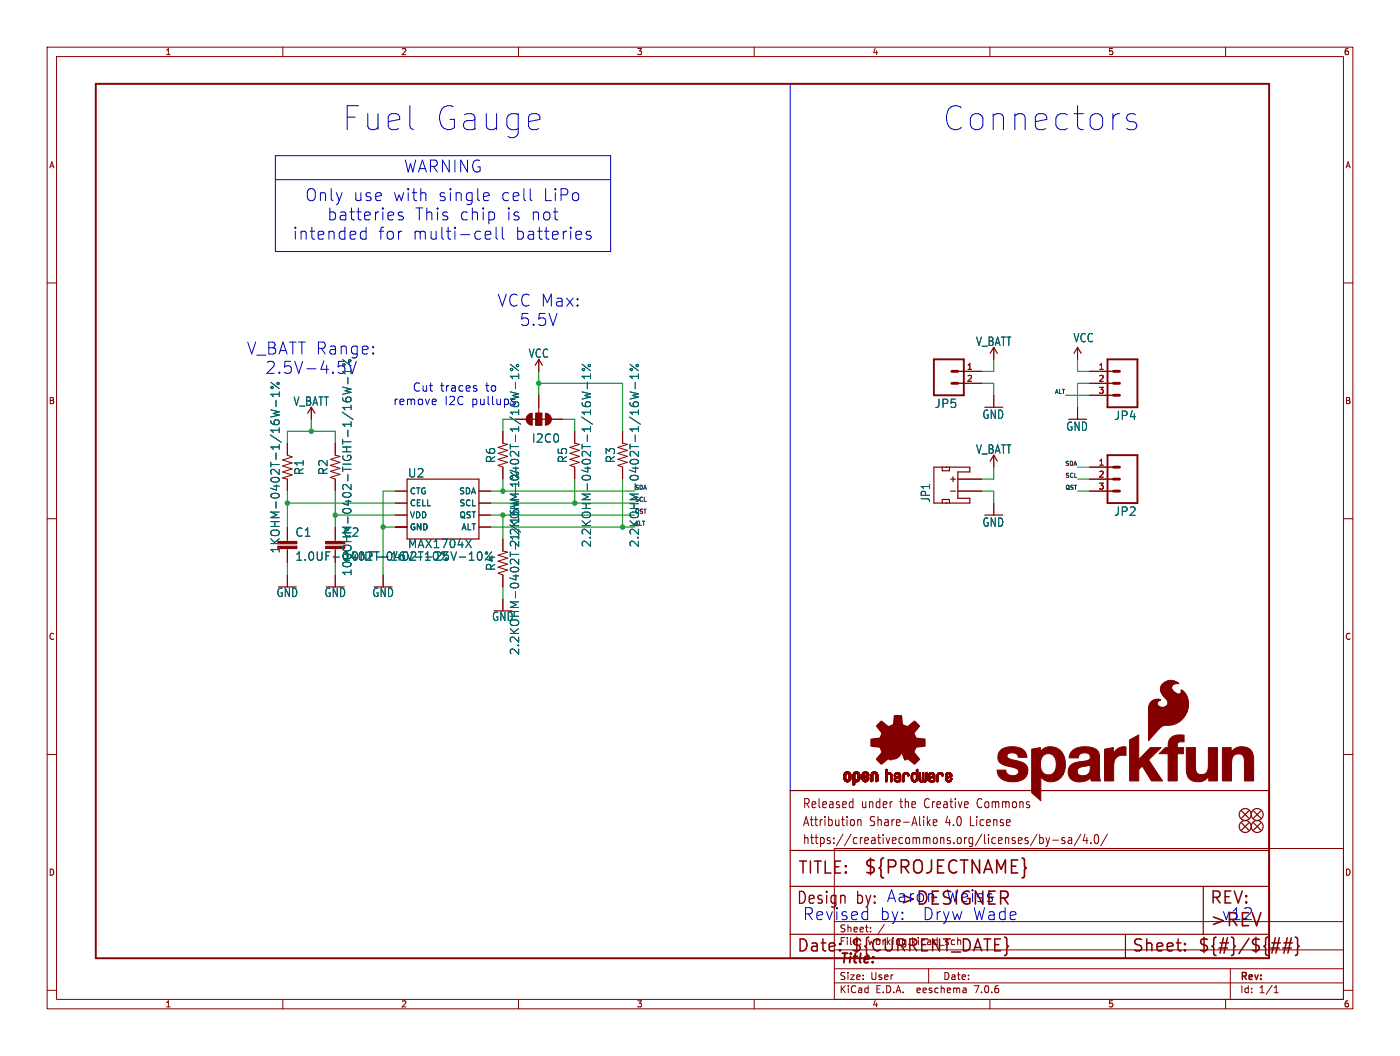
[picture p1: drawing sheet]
<svg xmlns="http://www.w3.org/2000/svg" width="297mm" height="224mm" viewBox="0 0 297 224" stroke-linecap="round" stroke-linejoin="round" font-family="sans-serif">
<defs><g id="words">
<g font-size="7.1" fill="#0000c2">
<text x="72.7" y="27.9">Fuel</text>
<text x="92" y="27.9">Gauge</text>
<text x="200.1" y="27.9">Connectors</text>
</g>
<g font-size="3.8" fill="#840000">
<text x="183.1" y="185.7">${PROJECTNAME}</text>
<text x="190.8" y="192.3">&gt;DESIGNER</text>
<text x="256.5" y="196.9">&gt;REV</text>
</g>
<g font-size="3.5" fill="#0000c2">
<text x="85.7" y="36.8">WARNING</text>
<text x="64.7" y="42.9">Only</text>
<text x="69.4" y="47">batteries~{}This</text>
<text x="74.8" y="42.9">use</text>
<text x="83.3" y="42.9">with</text>
<text x="92.8" y="42.9">single</text>
<text x="97.4" y="47">chip</text>
<text x="106" y="42.9">cell</text>
<text x="107.2" y="47">is</text>
<text x="112.4" y="47">not</text>
<text x="114.9" y="42.9">LiPo</text>
<text x="62.1" y="51.1">intended</text>
<text x="80.2" y="51.1">for</text>
<text x="87.4" y="51.1">multi-cell</text>
<text x="109.1" y="51.1">batteries~{}</text>
<text x="105.5" y="65.2">VCC Max:</text>
<text x="110.2" y="69.3">5.5V</text>
<text x="200.5" y="191.5">Weiss</text>
<text x="168.9" y="192.1">Design</text>
<text x="170.2" y="195.3">Revised</text>
<text x="181.6" y="192.1">by: Aaron</text>
<text x="186.5" y="195.3">by:</text>
<text x="195.6" y="195.3">Dryw</text>
<text x="206.2" y="195.3">Wade</text>
<text x="259.1" y="195.3">v12</text>
</g>
<g font-size="3.5" fill="#006464">
<text x="52.3" y="75.4">V_BATT Range:</text>
<text x="56.3" y="79.5">2.5V-4.5V</text>
</g>
<g font-size="3.5" fill="#840000">
<text x="169.2" y="185.7">TITLE:</text>
<text x="256.5" y="192.1">REV:</text>
<text x="168.9" y="202.2">Date:</text>
<text x="180.3" y="202.2">${CURRENT_DATE}</text>
<text x="240" y="202.2">Sheet:</text>
<text x="254" y="202.2">${#}/${##}</text>
</g>
<text font-size="2.8" fill="#840000" x="178" y="204.8">Title:</text>
<g font-size="2.7" fill="#840000">
<text x="170.2" y="171.7">Released</text>
<text x="182.7" y="171.7">under</text>
<text x="191.1" y="171.7">the</text>
<text x="196.5" y="171.7">Creative</text>
<text x="208" y="171.7">Commons</text>
<text x="170.2" y="175.5">Attribution</text>
<text x="170.2" y="179.3">https://creativecommons.org/licenses/by-sa/4.0/</text>
<text x="184.5" y="175.5">Share-Alike</text>
<text x="200.8" y="175.5">4.0</text>
<text x="206.2" y="175.5">License</text>
</g>
<g font-size="2.5" fill="#006464">
<text x="112.1" y="76.1">VCC</text>
<text x="207" y="73.6">V_BATT</text>
<text x="227.6" y="72.8">VCC</text>
<text x="62.2" y="86.3">V_BATT</text>
<text x="100.1" y="86.1">pullups</text>
<text x="198.2" y="86.7">JP5</text>
<text x="208.3" y="89">GND</text>
<text x="236.3" y="89.3">JP4</text>
<text x="112.8" y="94.1">I2C0</text>
<text x="226.1" y="91.6">GND</text>
<text x="64.6" y="100.8" transform="rotate(-90 64.6 100.8)">R1</text>
<text x="69.7" y="100.8" transform="rotate(-90 69.7 100.8)">R2</text>
<text x="86.5" y="101.4">U2</text>
<text x="105.3" y="98.3" transform="rotate(-90 105.3 98.3)">R6</text>
<text x="120.5" y="98.3" transform="rotate(-90 120.5 98.3)">R5</text>
<text x="130.7" y="98.3" transform="rotate(-90 130.7 98.3)">R3</text>
<text x="207" y="96.4">V_BATT</text>
<text x="197.5" y="106.6" transform="rotate(-90 197.5 106.6)">JP1</text>
<text x="208.3" y="111.9">GND</text>
<text x="236.3" y="109.6">JP2</text>
<text x="59.5" y="117.4" transform="rotate(-90 59.5 117.4)">1KOHM-0402T-1/16W-1%</text>
<text x="62.6" y="114">C1</text>
<text x="72.7" y="114">C2</text>
<text x="72.7" y="119.1">10NF-0402T-25V-10%</text>
<text x="86.5" y="116.4">MAX1704X</text>
<text x="110.3" y="116.2" transform="rotate(-90 110.3 116.2)">2.2KOHM-0402T-1/16W-1%</text>
<text x="125.6" y="116.2" transform="rotate(-90 125.6 116.2)">2.2KOHM-0402T-1/16W-1%</text>
<text x="135.7" y="116.2" transform="rotate(-90 135.7 116.2)">2.2KOHM-0402T-1/16W-1%</text>
<text x="74.8" y="122.3" transform="rotate(-90 74.8 122.3)">100OHM-0402-TIGHT-1/16W-1%</text>
<text x="105.3" y="121.2" transform="rotate(-90 105.3 121.2)">R4</text>
<text x="58.6" y="126.8">GND</text>
<text x="68.7" y="126.8">GND</text>
<text x="78.9" y="126.8">GND</text>
<text x="104.3" y="131.9">GND</text>
<text x="110.3" y="139" transform="rotate(-90 110.3 139)">2.2KOHM-0402T-1/16W-1%</text>
</g>
<g font-size="2.5" fill="#0000c2">
<text x="87.5" y="83.3">Cut</text>
<text x="93.4" y="83.3">traces</text>
<text x="103" y="83.3">to</text>
<text x="83.3" y="86.1">remove</text>
<text x="94.3" y="86.1">I2C</text>
</g>
<text font-size="2.5" fill="#840000" x="62.6" y="119.1">1.0UF-0402T-16V-10%</text>
<g font-size="2.1" fill="#840000">
<text x="178" y="197.9">Sheet:</text>
<text x="178" y="200.6">File:</text>
<text x="184.1" y="200.6">working.kicad_sch</text>
<text x="178" y="208">Size:</text>
<text x="184.7" y="208">User</text>
<text x="200" y="208">Date:</text>
<text x="263" y="208.2">Rev:</text>
<text x="178" y="210.8">KiCad</text>
<text x="185.7" y="210.8">E.D.A.</text>
<text x="194.6" y="210.8">eeschema</text>
<text x="207" y="210.8">7.0.6</text>
<text x="263" y="210.8">Id:</text>
<text x="267.1" y="210.8">1/1</text>
</g>
<g font-size="1.8" fill="#840000">
<text x="35" y="11.9">1</text>
<text x="85" y="11.9">2</text>
<text x="135" y="11.9">3</text>
<text x="185" y="11.9">4</text>
<text x="235" y="11.9">5</text>
<text x="285" y="11.9">6</text>
<text x="10.3" y="35.9">A</text>
<text x="285.3" y="35.9">A</text>
<text x="10.3" y="85.9">B</text>
<text x="285.3" y="85.9">B</text>
<text x="10.3" y="135.9">C</text>
<text x="285.3" y="135.9">C</text>
<text x="10.3" y="185.9">D</text>
<text x="285.3" y="185.9">D</text>
<text x="35" y="213.8">1</text>
<text x="85" y="213.8">2</text>
<text x="135" y="213.8">3</text>
<text x="185" y="213.8">4</text>
<text x="235" y="213.8">5</text>
<text x="285" y="213.8">6</text>
</g>
<g font-size="1.8" fill="#a90000">
<text x="205" y="78.5">1</text>
<text x="205" y="81">2</text>
<text x="233" y="78.5">1</text>
<text x="233" y="81">2</text>
<text x="233" y="83.6">3</text>
<text x="233" y="98.8">1</text>
<text x="233" y="101.3">2</text>
<text x="233" y="103.9">3</text>
</g>
<g font-size="1.8" fill="#006464">
<text x="86.9" y="105">CTG</text>
<text x="86.9" y="107.5">CELL</text>
<text x="97.3" y="105">SDA</text>
<text x="97.4" y="107.5">SCL</text>
<text x="86.9" y="110.1">VDD</text>
<text x="86.9" y="112.6">GND</text>
<text x="97.4" y="110.1">QST</text>
<text x="97.8" y="112.6">ALT</text>
</g>
<g font-size="1.2" fill="#0f0f0f">
<text x="223.6" y="83.6">ALT</text>
<text x="225.8" y="98.8">SDA</text>
<text x="225.9" y="101.4">SCL</text>
<text x="134.6" y="106.4">SCL</text>
<text x="225.9" y="103.9">QST</text>
</g>
<g font-size="1.2" fill="#006464">
<text x="134.6" y="103.9">SDA</text>
<text x="134.6" y="109">QST</text>
<text x="134.6" y="111.5">ALT</text>
</g>
</g></defs>
<g fill="none" stroke="#840000" stroke-width=".21">
<path d="M10 10h277v203.9h-277zM12 12h273v199.9h-273zM60 10v2M110 10v2M160 10v2M210 10v2M260 10v2M10 60h2M285 60h2M114.3 76.2v2.5M203.2 78.7h5.1M210.8 73.7v2.5"/>
<path d="M228.6 73.7v2.5M231.1 78.7h5.1M61 94v2.5l1 .4-2.1 .6 2.1 .7-2.1 .6 2.1 .6-2.1 .7 2.1 .6-2.1 .6 1.1 .3v2.5M66 86.4v2.5M71.1 94v2.5l1 .3-2 .6 2 .6-2 .7 2 .6-2 .6 2 .7-2 .6 1 .4v2.5M106.7 91.4v2.6l1 .2-2 .7 2 .6-2 .6 2 .7-2 .6 2 .6-2 .7 1 .4v2.5M109.2 88.9h2.6M113.7 87.6h1.2v2.6h-1.2zM114.3 83.8v3.8M116.8 88.9h2.6M121.9 91.4v2.6l1 .2-2 .7 2 .6-2 .6 2 .7-2 .6 2 .6-2 .7 1 .4v2.5M132.1 91.4v2.6l1 .2-2 .7 2 .6-2 .6 2 .7-2 .6 2 .6-2 .7 1 .4v2.5"/>
<path d="M200.7 99.1h.1M203.2 81.3h5.1M210.8 83.8v2.6M210.8 96.5v2.6M228.6 86.4v2.5M231.1 81.3h5.1M231.1 83.8h5.1M231.1 99.1h5.1M10 110h2M61 111.8v3M61 116.3v3.1M71.1 111.8v3"/>
<path d="M71.1 116.3v.5M83.8 104.1h2.6M83.8 106.7h2.6M83.8 109.2h2.6M83.8 111.8h2.6M101.6 104.1h2.5M101.6 106.7h2.5M101.6 109.2h2.5M101.6 111.8h2.5M106.7 114.3v2.5l1 .3-2 .6 2 .7-2 .6 2 .6-2 .7 2 .6-2 .6 1 .4v2.6M200.7 106.7h.1M203.2 104.1h5.1"/>
<path d="M203.2 101.6h5.1M210.8 106.7v2.5M231.1 104.1h5.1M231.1 101.6h5.1M285 110h2M61 121.9v2.6M71.1 121.9v2.6M81.3 121.9v2.6M106.7 127v2.5M10 160h2M285 160h2M177 179.9h108v32h-108z"/>
<path d="M180.5 170l.4 .1M180.9 169.3v2M180.9 171.2l-.4 .1M181.2 174v.9M182 173.8v1.3M182 174l.2-.2 .4 .1 .1 1.2M196.9 174.4l.5 .7M197.4 173.8l-.7 .7M198 174.4l.8-.1-.1-.4-.5-.1-.2 .3 .1 .9h.6M220 176.9l-1.4 2.5M220.6 177v1.9M220.6 177.7l.4-.1 .3 .4-.1 .8h-.6"/>
<path d="M221.9 177.6l.4 1.3M222.3 178.9l-.4 .6M222.7 177.6l-.4 1.3M223.3 178.2h1.2M225.9 177.7l-.4-.1-.2 .3v.3l.6 .1v.5h-.6M226.7 177.7h.6l.1 1.2M227.4 178.1l-.6 .1a.4 .4 0 0 0-.2 .3 .4 .4 0 0 0 .2 .4l.6-.1M229.3 176.9l-1.4 2.5M230.2 176.9l-.4 1.4h1M230.6 177.6v1.3M231.4 178.7v.2M232.4 177.1l.3-.1a1.34 1.34 0 0 1 0 1.9h-.2a1.44 1.44 0 0 1-.1-1.8z"/>
<path d="M234.9 176.9l-1.4 2.5M177 195.4h108M184.7 197.5v.1M184.7 196.7v.1M187.6 196l-1.3 2M10 210h2M60 211.9v2M110 211.9v2M160 211.9v2M177 208.4h108M177 205.4h108M177 201.4h108"/>
<path d="M197 205.4v3M204.9 209.6l.1 .9M205 210.4l-.2 .1M205 209.9h-.2M210 211.9v2M260 211.9v2M261 205.4v6.5M270.3 210.5h.9M270.3 209.4l.4-.4v1.5M285 210h2"/>
</g>
<path d="M20.3 17.8h248.9v185.4h-248.9zM198.1 76.2h6.4v7.6h-6.4zM234.9 76.2h6.4v10.2h-6.4zM234.9 96.5h6.4v10.2h-6.4z" fill="none" stroke="#840000" stroke-width=".41"/>
<path d="M201.9 78.7h1.3M236.2 78.7h1.3M201.9 81.3h1.3M236.2 81.3h1.3M236.2 83.8h1.3M236.2 99.1h1.3M236.2 101.6h1.3M236.2 104.1h1.3" fill="none" stroke="#840000" stroke-width=".61"/>
<g fill="none" stroke="#840000" stroke-width=".25">
<path d="M113.5 77.5l.8-1.3 .8 1.3M210.1 74.9l.7-1.2 .8 1.2M227.8 74.9l.8-1.2 .8 1.2M65.3 87.6l.7-1.2 .8 1.2M112.5 88.9h3.8M198.1 99.1h7.6v1h-2.5v5.6h2.5v1h-7.6zM199.9 99.1v.7h1.5v-.7M210.1 97.8l.7-1.3 .8 1.3M86.4 101.6h15.2v12.7h-15.2zM199.9 106.7v-.8h1.5v.8M201.7 101.6h1M201.7 104.1h1"/>
<path d="M202.2 101.1v1M167.6 167.6h101.6v35.6h-101.6zM263.4 174.5l1.5 1.5M263.4 172l1.5 1.5M264.9 174.5l-1.5 1.5M264.9 172l-1.5 1.5M265.9 172l1.6 1.5M265.9 174.5l1.6 1.5M267.5 172l-1.6 1.5M267.5 174.5l-1.6 1.5M167.6 198.1h101.6M167.6 180.3h101.6"/>
<path d="M167.6 188h101.6M238.8 198.1v5.1M255.3 188v10.1"/>
<circle cx="264.2" cy="175.3" r="1.27"/>
<circle cx="264.2" cy="172.7" r="1.27"/>
<circle cx="266.7" cy="172.7" r="1.27"/>
<circle cx="266.7" cy="175.3" r="1.27"/>
</g>
<g fill="none" stroke="#840000" stroke-width=".32">
<path d="M269.8 199.9h1.8M271.4 198.9l-.7 3.2M272.4 199.9h1.8M273.1 198.9l-.7 3.2M273.9 198.9l-.7 3.2M274.8 198.7l.3 .2 .2 .2v1.2l.3 .4-.3 .3v1.2l-.2 .3-.3 .1M178.2 201.4l.1 .1-.1 .1M251.4 201.4l.1 .1-.1 .1M251.4 201.4l-.1 .1 .1 .1M251.4 200.1v.2M251.4 201.4v.2M251.4 200.1l.1 .1-.1 .1"/>
<path d="M251.4 200.1l-.1 .1 .1 .1M269.6 201h1.8M272.1 201h1.8"/>
</g>
<g fill="none" stroke="#006464" stroke-width=".21">
<path d="M72.7 78.8h1.8M72.7 76.2l1.8 1.4M73.1 79.1l.1 .2M73.2 77.3l-.1 .2M74.5 78.3v1M108.3 77.3l1.7 1.3M110 79.8h-1.7l.5 .5M110 79.3v1M123.5 77.3l1.8 1.3M125.3 79.3v1M125.3 79.8h-1.8l.5 .5M133.7 77.3l1.7 1.3"/>
<path d="M135.4 79.8h-1.7l.5 .5M135.4 79.3v1M57.5 86.9l1.7 .4-1.2 .4M57.5 81.1l1.7 1.3M58.6 84.9v1.3M59.2 83.1v1M59.2 83.6h-1.7l.5 .5M72.7 84.4v.3M72.7 82.1l1.8 .4-1.3 .3 1.3 .4-1.8 .4M73.4 84.9v-.4l.3-.3 .6 .1 .2 .6M73.8 80.1v1.3M108.3 83.1l1.7 .4-1.2 .4 1.2 .3-1.7 .4"/>
<path d="M109.4 81.1v1.3M123.5 83.1l1.8 .4-1.3 .4 1.3 .3-1.8 .4M124.6 81.1v1.3M133.7 83.1l1.7 .4-1.2 .4 1.2 .3-1.7 .4M134.8 81.1v1.3M97.4 118.1h1.4M98.8 114.4l1.2 1.7M99.6 118.8h1M99.6 117.5l.5-.5v1.8M100 114.4l-1.2 1.7M101.5 117.1l.2-.1a.95 .95 0 0 1 .6 .9 .95 .95 0 0 1-.6 .9 1.18 1.18 0 0 1-.2-1.7zM102.9 117.3l.3-.3 .2 .3"/>
<path d="M104.3 117l-1.4 1.8"/>
<circle cx="108.5" cy="78.4" r=".25"/>
<circle cx="109.8" cy="77.5" r=".25"/>
<circle cx="123.8" cy="78.4" r=".25"/>
<circle cx="125" cy="77.5" r=".25"/>
<circle cx="133.9" cy="78.4" r=".25"/>
<circle cx="135.2" cy="77.5" r=".25"/>
<circle cx="57.7" cy="82.2" r=".25"/>
<circle cx="59" cy="81.3" r=".25"/>
</g>
<g fill="#840000" stroke="#840000" stroke-width=".21">
<path d="M246.6 145a2.45 2.45 0 0 1 3.5-.1 1.05 1.05 0 0 0-1.5 .6 1.05 1.05 0 0 0 .7 1.4 .75 .75 0 0 0 1.3-.2v-.4a3.8 3.8 0 0 1 .8 5.5 4.3 4.3 0 0 1-4.3 1.9 7.8 7.8 0 0 0-2.7 2.5l-.7 .8v-6.4a1.93 1.93 0 0 1 2.5-2.2 .81 .81 0 0 0-.7 .9 .81 .81 0 0 0 .9 .7 1.09 1.09 0 0 0 1.3-.6 1.09 1.09 0 0 0-.4-1.4 2.08 2.08 0 0 1-.7-3z"/>
<path d="M224.1 162.1h1.9l-.4 2-1.7-.8z"/>
<path d="M239.6 156.9l2-1.1v5.3l2.4-2.6h2.3l-2.6 2.6 2.9 4.5h-2.3l-2-3.2-.7 .8v2.4h-2z"/>
<path d="M229 161.5l1.2-.1 .3 1-1.1 .2z"/>
<path d="M234.3 158.9l1.9-.4v1.3a2.34 2.34 0 0 1 2.7-1.4v1.8a2.13 2.13 0 0 0-2.6 2.6v2.8h-2z"/>
<path d="M251.7 158.5h1.9v2a7.9 7.9 0 0 0 .3 3.3 1.43 1.43 0 0 0 1.6 .3 1.43 1.43 0 0 0 .8-1.4v-4.2h2v7.1h-1.2a.52 .52 0 0 1-.6-.1 .52 .52 0 0 1-.1-.6v-.3a2.68 2.68 0 0 1-4.5 0l-.2-1.1z"/>
<path d="M259.3 158.5h1.2a.52 .52 0 0 1 .7 .1 .52 .52 0 0 1 0 .7v.2a2.68 2.68 0 0 1 4.5 .1l.2 1 .1 5h-2v-2a7.9 7.9 0 0 0-.3-3.3 1.42 1.42 0 0 0-1.6-.3 1.42 1.42 0 0 0-.8 1.4v4.2h-2z"/>
<path d="M218.9 158.9l1.8-.4v.9a2.88 2.88 0 0 1 3-1 2.88 2.88 0 0 1 2.1 2.3l.2 1.4h-1.9a1.87 1.87 0 0 0-2.1-2.2 2.39 2.39 0 0 0-1.2 3 1.6 1.6 0 0 0 1.4 1.4 1.6 1.6 0 0 0 1.7-1l1.7 .8a2.81 2.81 0 0 1-4.8 .6v5.1l-1.9-1.7z"/>
<path d="M212.3 159.1a4.4 4.4 0 0 1 4.9 0l.6 .9 .1 .6h-1.9a1.39 1.39 0 0 0-2.3-.5 .88 .88 0 0 0 1 1 6.3 6.3 0 0 1 3 1.1 2.23 2.23 0 0 1-1.7 3.5 4 4 0 0 1-4.2-1.2l-.3-1.2h1.9a1.51 1.51 0 0 0 1.2 1.2 1.51 1.51 0 0 0 1.5-.7v-.4a4 4 0 0 0-2.6-1 1.9 1.9 0 0 1-1.7-1.2 1.9 1.9 0 0 1 .5-2.1z"/>
<path d="M248.4 156.4a4.3 4.3 0 0 1 2.8-.5l-.1 1.4a.95 .95 0 0 0-1.3 .9v.2a.62 .62 0 0 0 .8 .1h.5v1.3h-1.3v5.8h-2v-5.8h-1.9l.8-.8a.99 .99 0 0 1 1.1-.5v-.2a2.67 2.67 0 0 1 .6-1.9z"/>
<path d="M246.6 145.1a2.45 2.45 0 0 1 3.4-.1 1.05 1.05 0 0 0-1.4 .6 1.05 1.05 0 0 0 .7 1.4 .71 .71 0 0 0 .8 .3 .71 .71 0 0 0 .5-.8v-.1a4 4 0 0 1 .4 5.9 4.4 4.4 0 0 1-3.9 1.5 5.5 5.5 0 0 0-2.5 2.2l-.9 1.1v-6.4a1.94 1.94 0 0 1 2.5-2.2 .82 .82 0 0 0-.8 .9 .82 .82 0 0 0 1 .7 1.1 1.1 0 0 0 1.3-.6 1.1 1.1 0 0 0-.4-1.4 2.08 2.08 0 0 1-.7-3z"/>
<path d="M227.5 159.2a4.8 4.8 0 0 1 5.3 0 5.3 5.3 0 0 1 .4 3v2.3l.3 1.1h-1.4a.56 .56 0 0 1-.6-.1 .56 .56 0 0 1-.1-.6 3.3 3.3 0 0 1-4.4 .1 2.19 2.19 0 0 1-.1-2.4 2.19 2.19 0 0 1 2.1-1.1l.4 1.1a.96 .96 0 0 0-.9 1.2 .96 .96 0 0 0 1.2 .7 1.68 1.68 0 0 0 1.6-2v-.4l-.8 .3-.3-1a.91 .91 0 0 0 1.1-1 .91 .91 0 0 0-1.3-.8 1.09 1.09 0 0 0-1.2 1.1h-2l.2-.9z"/>
<path d="M112 88l.9-.4v2.6a1.27 1.27 0 0 1-1.2-.8 1.27 1.27 0 0 1 .3-1.4z"/>
<path d="M113.7 87.6h1.2v2.6h-1.2z"/>
<path d="M115.7 87.6a1.27 1.27 0 0 1 1.3 1.3h-1.3z"/>
<path d="M115.7 88.9h1.3a1.27 1.27 0 0 1-1.3 1.3z"/>
<path d="M69.1 115.8h4.1v.5h-4.1z"/>
<path d="M69.1 114.8h4.1v.5h-4.1z"/>
<path d="M58.9 115.8h4.1v.5h-4.1z"/>
<path d="M58.9 114.8h4.1v.5h-4.1z"/>
<path d="M179 165.1h.4z"/>
<path d="M179 165l.4 .1z"/>
<path d="M179 165h.4z"/>
<path d="M179 164.9l.4 .1z"/>
<path d="M179 164.9h.4z"/>
<path d="M179 164.8l.4 .1z"/>
<path d="M179 164.8h.4z"/>
<path d="M179 164.7l.4 .1z"/>
<path d="M179 164.7h.4z"/>
<path d="M179 164.6l.4 .1z"/>
<path d="M179 164.6h.4z"/>
<path d="M179 164.5l.4 .1z"/>
<path d="M179 164.5h.4z"/>
<path d="M179 164.4l.4 .1z"/>
<path d="M179 164.4h.4z"/>
<path d="M179 164.3l.4 .1z"/>
<path d="M179.1 165.2h.4z"/>
<path d="M179.1 165.1l.3 .1z"/>
<path d="M179.1 165.1h.3z"/>
<path d="M179.1 164.3h.3z"/>
<path d="M179.1 164.3h.4z"/>
<path d="M179.1 165.3h.4z"/>
<path d="M179.1 165.2l.4 .1z"/>
<path d="M179.1 164.2l.4 .1z"/>
<path d="M179.1 164.2h.4z"/>
<path d="M179.1 165.3h.5z"/>
<path d="M179.1 164.1l.4 .1z"/>
<path d="M179.1 164.1h.5z"/>
<path d="M179.1 165.4h.5z"/>
<path d="M179.1 165.3l.5 .1z"/>
<path d="M179.1 165.4h.6z"/>
<path d="M179.1 164.1h.6z"/>
<path d="M179.1 165.4h1.3z"/>
<path d="M179.1 164l1.3 .1z"/>
<path d="M179.1 164h1.3z"/>
<path d="M179.2 165.5h1.2z"/>
<path d="M179.2 165.4l1.2 .1z"/>
<path d="M179.2 164h1.2z"/>
<path d="M179.2 163.9l1.1 .1z"/>
<path d="M179.2 165.5h1.1z"/>
<path d="M179.2 163.9h1.1z"/>
<path d="M179.2 165.5l1.1 .1z"/>
<path d="M179.2 165.6h1.1z"/>
<path d="M179.3 165.6h1z"/>
<path d="M179.3 163.9h1z"/>
<path d="M179.3 163.8l1 .1z"/>
<path d="M179.3 163.8h1z"/>
<path d="M179.3 165.6h.9z"/>
<path d="M179.3 163.8h.9z"/>
<path d="M179.3 165.6l.9 .1z"/>
<path d="M179.3 165.7h.9z"/>
<path d="M179.4 163.8h.8z"/>
<path d="M179.4 165.7h.8z"/>
<path d="M179.4 165.7h.7z"/>
<path d="M179.4 163.7l.7 .1z"/>
<path d="M179.4 163.7h.7z"/>
<path d="M179.5 165.7h.6z"/>
<path d="M179.5 163.7h.6z"/>
<path d="M179.5 165.7l.5 .1z"/>
<path d="M179.5 163.7h.5z"/>
<path d="M179.6 165.8h.4z"/>
<path d="M179.6 163.7h.4z"/>
<path d="M179.6 165.8h.3z"/>
<path d="M179.6 163.7h.3z"/>
<path d="M179.7 165.8h.2z"/>
<path d="M179.7 163.7h.2z"/>
<path d="M179.8 164.1h.6z"/>
<path d="M179.9 165.4h.5z"/>
<path d="M179.9 164.1h.5z"/>
<path d="M179.9 165.3l.5 .1z"/>
<path d="M180 165.3h.5z"/>
<path d="M180 164.1h.4z"/>
<path d="M180 164.1h.5z"/>
<path d="M180 164.1l.5 .1z"/>
<path d="M180 164.2h.5z"/>
<path d="M180.1 165.2l.4 .1z"/>
<path d="M180.1 164.2h.4z"/>
<path d="M180.1 165.2h.4z"/>
<path d="M180.1 164.3h.4z"/>
<path d="M180.1 164.2l.4 .1z"/>
<path d="M180.1 165.1l.4 .1z"/>
<path d="M180.1 165.1h.4z"/>
<path d="M180.1 165l.4 .1z"/>
<path d="M180.1 165h.4z"/>
<path d="M180.1 164.9l.4 .1z"/>
<path d="M180.1 164.9h.4z"/>
<path d="M180.1 164.8l.4 .1z"/>
<path d="M180.1 164.8h.4z"/>
<path d="M180.1 164.7l.4 .1z"/>
<path d="M180.1 164.7h.4z"/>
<path d="M180.1 164.6l.4 .1z"/>
<path d="M180.1 164.6h.4z"/>
<path d="M180.1 164.5l.4 .1z"/>
<path d="M180.1 164.5h.4z"/>
<path d="M180.1 164.4l.4 .1z"/>
<path d="M180.1 164.4h.4z"/>
<path d="M180.1 164.3l.4 .1z"/>
<path d="M181 166.4h.2z"/>
<path d="M181 166.4h.3z"/>
<path d="M181 166.3l.3 .1z"/>
<path d="M181 166.3h.3z"/>
<path d="M181 166.2l.3 .1z"/>
<path d="M181 166.2h.3z"/>
<path d="M181 166.1l.3 .1z"/>
<path d="M181 166.1h.3z"/>
<path d="M181 166l.3 .1z"/>
<path d="M181 166h.3z"/>
<path d="M181 165.9l.3 .1z"/>
<path d="M181 165.9h.3z"/>
<path d="M181 165.8l.3 .1z"/>
<path d="M181 165.8h.3z"/>
<path d="M181 165.8h.4z"/>
<path d="M181 165.7l.4 .1z"/>
<path d="M181 165.7h1z"/>
<path d="M181 165.7h1.1z"/>
<path d="M181 165.6l1.1 .1z"/>
<path d="M181 165.6h1.2z"/>
<path d="M181 165.5l1.3 .1z"/>
<path d="M181 165.5h1.3z"/>
<path d="M181 165.4l1.3 .1z"/>
<path d="M181 165.4h1.3z"/>
<path d="M181 165.4h.6z"/>
<path d="M181 165.4h.5z"/>
<path d="M181 165.3l.5 .1z"/>
<path d="M181 165.3h.5z"/>
<path d="M181 165.3h.4z"/>
<path d="M181 165.2l.4 .1z"/>
<path d="M181 165.2h.4z"/>
<path d="M181 165.2h.3z"/>
<path d="M181 165.1l.3 .1z"/>
<path d="M181 165.1h.3z"/>
<path d="M181 165l.3 .1z"/>
<path d="M181 165h.3z"/>
<path d="M181 164.9l.3 .1z"/>
<path d="M181 164.9h.3z"/>
<path d="M181 164.8l.3 .1z"/>
<path d="M181 164.8h.3z"/>
<path d="M181 164.7l.3 .1z"/>
<path d="M181 164.7h.3z"/>
<path d="M181 164.6l.3 .1z"/>
<path d="M181 164.6h.3z"/>
<path d="M181 164.5l.3 .1z"/>
<path d="M181 164.5h.3z"/>
<path d="M181 164.4l.3 .1z"/>
<path d="M181 164.4h.3z"/>
<path d="M181 164.3l.3 .1z"/>
<path d="M181 164.3h.3z"/>
<path d="M181 164.3h.4z"/>
<path d="M181 164.2l.4 .1z"/>
<path d="M181 166.5h.1z"/>
<path d="M181 166.4l.1 .1z"/>
<path d="M181 164.2h.4z"/>
<path d="M181 164.1l.5 .1z"/>
<path d="M181 164.1h.5z"/>
<path d="M181 164.1h.6z"/>
<path d="M181 164l1.3 .1z"/>
<path d="M181 164h1.3z"/>
<path d="M181.1 164h1.2z"/>
<path d="M181.1 163.9l1.2 .1z"/>
<path d="M181.1 163.9h1.2z"/>
<path d="M181.1 163.9h1.1z"/>
<path d="M181.2 163.9h1z"/>
<path d="M181.2 163.8l1 .1z"/>
<path d="M181.2 163.8h1z"/>
<path d="M181.2 163.8h.9z"/>
<path d="M181.3 163.8h.8z"/>
<path d="M181.3 163.7l.7 .1z"/>
<path d="M181.3 163.7h.7z"/>
<path d="M181.4 163.7h.6z"/>
<path d="M181.4 165.7l.5 .1z"/>
<path d="M181.4 163.7h.5z"/>
<path d="M181.5 165.8h.4z"/>
<path d="M181.5 163.7h.4z"/>
<path d="M181.5 163.7h.3z"/>
<path d="M181.6 165.8h.2z"/>
<path d="M181.6 163.7h.2z"/>
<path d="M181.7 164.1h.6z"/>
<path d="M181.8 165.4h.5z"/>
<path d="M181.8 165.4h.6z"/>
<path d="M181.8 164.1h.6z"/>
<path d="M181.9 165.3l.5 .1z"/>
<path d="M181.9 164.1h.5z"/>
<path d="M181.9 165.3h.5z"/>
<path d="M181.9 164.1l.5 .1z"/>
<path d="M181.9 164.2h.5z"/>
<path d="M182 165.3h.4z"/>
<path d="M182 165.2l.4 .1z"/>
<path d="M182 164.2h.4z"/>
<path d="M182 165.2h.4z"/>
<path d="M182 164.3h.4z"/>
<path d="M182 164.2l.4 .1z"/>
<path d="M182 165.1l.4 .1z"/>
<path d="M182 165.1h.4z"/>
<path d="M182 164.4h.4z"/>
<path d="M182 164.3l.4 .1z"/>
<path d="M182 165l.4 .1z"/>
<path d="M182 165h.4z"/>
<path d="M182 164.9l.4 .1z"/>
<path d="M182 164.9h.4z"/>
<path d="M182 164.8l.4 .1z"/>
<path d="M182 164.8h.4z"/>
<path d="M182 164.7l.4 .1z"/>
<path d="M182 164.7h.4z"/>
<path d="M182 164.6l.4 .1z"/>
<path d="M182 164.6h.4z"/>
<path d="M182 164.5l.4 .1z"/>
<path d="M182 164.5h.4z"/>
<path d="M182 164.4l.4 .1z"/>
<path d="M182.9 165.2h.4z"/>
<path d="M182.9 165.1l.4 .1z"/>
<path d="M182.9 165.1h.4z"/>
<path d="M182.9 165l.4 .1z"/>
<path d="M182.9 165h.5z"/>
<path d="M182.9 165h.6z"/>
<path d="M182.9 164.9l.7 .1z"/>
<path d="M182.9 164.9h.7z"/>
<path d="M182.9 164.9h.8z"/>
<path d="M182.9 164.9h.9z"/>
<path d="M182.9 164.8l.9 .1z"/>
<path d="M182.9 164.8h.9z"/>
<path d="M182.9 164.8h1z"/>
<path d="M182.9 164.8h1.1z"/>
<path d="M182.9 164.7l1.1 .1z"/>
<path d="M182.9 164.7h1.1z"/>
<path d="M182.9 164.7h1.2z"/>
<path d="M182.9 164.7h1.3z"/>
<path d="M182.9 164.6l1.3 .1z"/>
<path d="M182.9 164.6h1.3z"/>
<path d="M182.9 164.6h1.4z"/>
<path d="M182.9 164.6h.4z"/>
<path d="M182.9 164.6h.3z"/>
<path d="M182.9 164.5l.3 .1z"/>
<path d="M182.9 164.5h.3z"/>
<path d="M182.9 164.4l.3 .1z"/>
<path d="M182.9 164.4h.3z"/>
<path d="M182.9 164.4h.4z"/>
<path d="M182.9 164.3l.4 .1z"/>
<path d="M182.9 164.3h.4z"/>
<path d="M182.9 164.2l.4 .1z"/>
<path d="M182.9 165.3h.5z"/>
<path d="M182.9 165.3h.4z"/>
<path d="M182.9 165.2l.4 .1z"/>
<path d="M182.9 164.2h.4z"/>
<path d="M182.9 164.2h.5z"/>
<path d="M182.9 164.1l.5 .1z"/>
<path d="M182.9 164.1h.5z"/>
<path d="M182.9 165.3l.5 .1z"/>
<path d="M182.9 165.4h.6z"/>
<path d="M182.9 164.1h.6z"/>
<path d="M182.9 165.4h1.3z"/>
<path d="M183 165.4h1.2z"/>
<path d="M183 164l1.2 .1z"/>
<path d="M183 164h1.2z"/>
<path d="M183 165.5h1.2z"/>
<path d="M183 165.4l1.2 .1z"/>
<path d="M183 165.5h1.1z"/>
<path d="M183 163.9l1.2 .1z"/>
<path d="M183 165.5l1.1 .1z"/>
<path d="M183 163.9h1.2z"/>
<path d="M183.1 165.6h1z"/>
<path d="M183.1 163.9h1z"/>
<path d="M183.1 163.8l1 .1z"/>
<path d="M183.1 163.8h1z"/>
<path d="M183.1 165.6l.9 .1z"/>
<path d="M183.2 163.8h.9z"/>
<path d="M183.2 165.7h.8z"/>
<path d="M183.2 163.8h.8z"/>
<path d="M183.2 163.7l.8 .1z"/>
<path d="M183.2 163.7h.7z"/>
<path d="M183.3 165.7h.6z"/>
<path d="M183.3 163.7h.6z"/>
<path d="M183.3 165.7l.6 .1z"/>
<path d="M183.3 164.6h1z"/>
<path d="M183.4 164.6h.9z"/>
<path d="M183.4 163.7h.4z"/>
<path d="M183.4 165.8h.4z"/>
<path d="M183.4 165.8h.3z"/>
<path d="M183.5 165.8h.2z"/>
<path d="M183.5 164.6h.8z"/>
<path d="M183.5 163.7h.2z"/>
<path d="M183.5 164.5l.8 .1z"/>
<path d="M183.5 164.5h.8z"/>
<path d="M183.6 164.5h.7z"/>
<path d="M183.7 164.5h.6z"/>
<path d="M183.7 164.1h.5z"/>
<path d="M183.7 165.4h.5z"/>
<path d="M183.7 164.1h.6z"/>
<path d="M183.7 164.4l.6 .1z"/>
<path d="M183.7 164.4h.6z"/>
<path d="M183.8 165.3l.5 .1z"/>
<path d="M183.8 164.4h.5z"/>
<path d="M183.8 164.1h.5z"/>
<path d="M183.8 165.3h.5z"/>
<path d="M183.8 164.1l.5 .1z"/>
<path d="M183.8 164.2h.5z"/>
<path d="M183.9 165.3h.4z"/>
<path d="M183.9 164.2h.4z"/>
<path d="M183.9 164.4h.4z"/>
<path d="M183.9 165.2l.4 .1z"/>
<path d="M183.9 165.2h.4z"/>
<path d="M183.9 164.3l.4 .1z"/>
<path d="M183.9 164.3h.4z"/>
<path d="M183.9 164.2l.4 .1z"/>
<path d="M183.9 165.1l.4 .1z"/>
<path d="M183.9 165.1h.4z"/>
<path d="M184 165.1h.3z"/>
<path d="M184 165l.3 .1z"/>
<path d="M184 165h.3z"/>
<path d="M184.1 164.9l.2 .1z"/>
<path d="M184.1 164.9h.2z"/>
<path d="M184.8 165.7h.2z"/>
<path d="M184.8 165.7h.3z"/>
<path d="M184.8 165.6l.3 .1z"/>
<path d="M184.8 165.6h.3z"/>
<path d="M184.8 165.6h.4z"/>
<path d="M184.8 165.5l.4 .1z"/>
<path d="M184.8 165.5h.4z"/>
<path d="M184.8 165.4l.4 .1z"/>
<path d="M184.8 165.4h.4z"/>
<path d="M184.8 165.3l.4 .1z"/>
<path d="M184.8 165.3h.4z"/>
<path d="M184.8 165.2l.4 .1z"/>
<path d="M184.8 165.2h.4z"/>
<path d="M184.8 165.1l.4 .1z"/>
<path d="M184.8 165.1h.4z"/>
<path d="M184.8 165l.4 .1z"/>
<path d="M184.8 165h.4z"/>
<path d="M184.8 164.9l.4 .1z"/>
<path d="M184.8 164.9h.4z"/>
<path d="M184.8 164.8l.4 .1z"/>
<path d="M184.8 164.8h.4z"/>
<path d="M184.8 164.7l.4 .1z"/>
<path d="M184.8 164.7h.4z"/>
<path d="M184.8 164.6l.4 .1z"/>
<path d="M184.8 164.6h.4z"/>
<path d="M184.8 164.5l.4 .1z"/>
<path d="M184.8 164.5h.4z"/>
<path d="M184.8 164.4l.4 .1z"/>
<path d="M184.8 164.4h.4z"/>
<path d="M184.8 164.3l.4 .1z"/>
<path d="M184.8 164.3h.4z"/>
<path d="M184.8 164.2l.4 .1z"/>
<path d="M184.8 165.7l.1 .1z"/>
<path d="M184.8 164.2h.4z"/>
<path d="M184.8 164.2h.5z"/>
<path d="M184.8 164.1l.5 .1z"/>
<path d="M184.8 164.1h.5z"/>
<path d="M184.8 164.1h.6z"/>
<path d="M184.9 164.1h.6z"/>
<path d="M184.9 164l1.3 .1z"/>
<path d="M184.9 164h1.3z"/>
<path d="M184.9 164h1.2z"/>
<path d="M184.9 163.9l1.2 .1z"/>
<path d="M184.9 163.9h1.2z"/>
<path d="M185 163.9h1.1z"/>
<path d="M185 163.9h1z"/>
<path d="M185 163.8l1 .1z"/>
<path d="M185 163.8h1z"/>
<path d="M185.1 163.8h.8z"/>
<path d="M185.1 163.7l.8 .1z"/>
<path d="M185.2 163.7h.6z"/>
<path d="M185.3 163.7h.4z"/>
<path d="M185.4 163.7h.3z"/>
<path d="M185.4 163.7h.2z"/>
<path d="M185.6 164.1h.6z"/>
<path d="M185.7 164.1h.5z"/>
<path d="M185.7 164.1l.5 .1z"/>
<path d="M185.8 164.2h.4z"/>
<path d="M185.8 164.2l.4 .1z"/>
<path d="M185.8 164.3h.4z"/>
<path d="M185.8 165.7h.3z"/>
<path d="M185.8 165.7h.4z"/>
<path d="M185.8 165.6l.4 .1z"/>
<path d="M185.8 165.6h.4z"/>
<path d="M185.8 165.6h.5z"/>
<path d="M185.8 165.5l.5 .1z"/>
<path d="M185.8 165.5h.5z"/>
<path d="M185.8 165.4l.5 .1z"/>
<path d="M185.8 165.4h.5z"/>
<path d="M185.8 165.3l.5 .1z"/>
<path d="M185.8 165.3h.5z"/>
<path d="M185.8 165.2l.5 .1z"/>
<path d="M185.8 165.2h.5z"/>
<path d="M185.8 165.1l.5 .1z"/>
<path d="M185.8 165.1h.5z"/>
<path d="M185.8 165l.5 .1z"/>
<path d="M185.8 165h.5z"/>
<path d="M185.8 164.9l.5 .1z"/>
<path d="M185.8 164.9h.5z"/>
<path d="M185.8 164.8l.5 .1z"/>
<path d="M185.8 164.8h.5z"/>
<path d="M185.8 164.7l.5 .1z"/>
<path d="M185.8 164.7h.5z"/>
<path d="M185.8 164.6l.5 .1z"/>
<path d="M185.8 164.6h.5z"/>
<path d="M185.8 164.5l.5 .1z"/>
<path d="M185.8 164.5h.5z"/>
<path d="M185.8 164.4l.5 .1z"/>
<path d="M185.8 164.4h.5z"/>
<path d="M185.8 164.3l.5 .1z"/>
<path d="M185.8 164.3h.5z"/>
<path d="M185.9 165.7h.2z"/>
<path d="M185.9 165.7l.1 .1z"/>
<path d="M187.9 165.8h.1z"/>
<path d="M187.9 165.7l.2 .1z"/>
<path d="M187.9 163.3h.3z"/>
<path d="M187.9 165.7h.2z"/>
<path d="M187.9 165.7h.3z"/>
<path d="M187.9 165.6l.3 .1z"/>
<path d="M187.9 165.6h.3z"/>
<path d="M187.9 165.5l.3 .1z"/>
<path d="M187.9 165.5h.3z"/>
<path d="M187.9 165.4l.3 .1z"/>
<path d="M187.9 165.4h.3z"/>
<path d="M187.9 165.3l.3 .1z"/>
<path d="M187.9 165.3h.3z"/>
<path d="M187.9 165.2l.3 .1z"/>
<path d="M187.9 165.2h.3z"/>
<path d="M187.9 165.1l.3 .1z"/>
<path d="M187.9 165.1h.3z"/>
<path d="M187.9 165l.3 .1z"/>
<path d="M187.9 165h.3z"/>
<path d="M187.9 164.9l.3 .1z"/>
<path d="M187.9 164.9h.3z"/>
<path d="M187.9 164.8l.3 .1z"/>
<path d="M187.9 164.8h.3z"/>
<path d="M187.9 164.7l.3 .1z"/>
<path d="M187.9 164.7h.3z"/>
<path d="M187.9 164.6l.3 .1z"/>
<path d="M187.9 164.6h.3z"/>
<path d="M187.9 164.5l.3 .1z"/>
<path d="M187.9 164.5h.3z"/>
<path d="M187.9 164.4l.3 .1z"/>
<path d="M187.9 164.4h.3z"/>
<path d="M187.9 164.3l.3 .1z"/>
<path d="M187.9 164.3h.3z"/>
<path d="M187.9 164.3h.4z"/>
<path d="M187.9 164.2l.4 .1z"/>
<path d="M187.9 164.2h.4z"/>
<path d="M187.9 164.2h.5z"/>
<path d="M187.9 164.1l.5 .1z"/>
<path d="M187.9 164.1h.5z"/>
<path d="M187.9 164.1h.6z"/>
<path d="M187.9 164.1h1.2z"/>
<path d="M187.9 164l1.2 .1z"/>
<path d="M187.9 164h1.2z"/>
<path d="M187.9 164h1.1z"/>
<path d="M187.9 163.9l1.1 .1z"/>
<path d="M187.9 163.9h1.1z"/>
<path d="M187.9 163.9h1z"/>
<path d="M187.9 163.9h.3z"/>
<path d="M187.9 163.8l.3 .1z"/>
<path d="M187.9 163.8h.3z"/>
<path d="M187.9 163.7l.3 .1z"/>
<path d="M187.9 163.7h.3z"/>
<path d="M187.9 163.6l.3 .1z"/>
<path d="M187.9 163.6h.3z"/>
<path d="M187.9 163.5l.3 .1z"/>
<path d="M187.9 163.5h.3z"/>
<path d="M187.9 163.4l.3 .1z"/>
<path d="M187.9 163.4h.3z"/>
<path d="M187.9 163.3l.3 .1z"/>
<path d="M187.9 163.2l.3 .1z"/>
<path d="M187.9 163.2h.3z"/>
<path d="M188 163.2h.2z"/>
<path d="M188 163.1l.2 .1z"/>
<path d="M188.3 163.9h.6z"/>
<path d="M188.3 163.8l.6 .1z"/>
<path d="M188.3 163.8h.5z"/>
<path d="M188.4 163.8h.4z"/>
<path d="M188.6 164.1h.5z"/>
<path d="M188.7 164.1h.4z"/>
<path d="M188.8 164.1h.4z"/>
<path d="M188.8 164.1l.4 .1z"/>
<path d="M188.8 164.2h.4z"/>
<path d="M188.9 164.2h.3z"/>
<path d="M188.9 164.3h.3z"/>
<path d="M188.9 164.2l.3 .1z"/>
<path d="M189 164.4h.2z"/>
<path d="M189 164.3l.2 .1z"/>
<path d="M189 164.5h.2z"/>
<path d="M189 164.4l.2 .1z"/>
<path d="M189 165.8h.1z"/>
<path d="M189 165.7l.2 .1z"/>
<path d="M189 165.7h.2z"/>
<path d="M189 165.6l.2 .1z"/>
<path d="M189 165.6h.2z"/>
<path d="M189 165.5l.2 .1z"/>
<path d="M189 165.5h.2z"/>
<path d="M189 165.4l.2 .1z"/>
<path d="M189 165.4h.2z"/>
<path d="M189 165.3l.2 .1z"/>
<path d="M189 165.3h.2z"/>
<path d="M189 165.2l.2 .1z"/>
<path d="M189 165.2h.2z"/>
<path d="M189 165.1l.2 .1z"/>
<path d="M189 165.1h.2z"/>
<path d="M189 165l.2 .1z"/>
<path d="M189 165h.2z"/>
<path d="M189 164.9l.2 .1z"/>
<path d="M189 164.9h.2z"/>
<path d="M189 164.8l.2 .1z"/>
<path d="M189 164.8h.2z"/>
<path d="M189 164.7l.2 .1z"/>
<path d="M189 164.7h.2z"/>
<path d="M189 164.6l.2 .1z"/>
<path d="M189 164.6h.2z"/>
<path d="M189 164.5l.2 .1z"/>
<path d="M189.7 165.4h.3z"/>
<path d="M189.7 165.3l.3 .1z"/>
<path d="M189.7 165.3h.3z"/>
<path d="M189.7 165.2l.3 .1z"/>
<path d="M189.7 165.2h.3z"/>
<path d="M189.7 164.6h.2z"/>
<path d="M189.7 164.5l.2 .1z"/>
<path d="M189.7 164.5h.2z"/>
<path d="M189.7 164.5h.3z"/>
<path d="M189.7 164.4l.3 .1z"/>
<path d="M189.7 164.4h.3z"/>
<path d="M189.7 165.4h.4z"/>
<path d="M189.7 165.1l.4 .1z"/>
<path d="M189.7 165.1h.4z"/>
<path d="M189.7 164.6h.1z"/>
<path d="M189.7 165.5h.4z"/>
<path d="M189.7 165.4l.4 .1z"/>
<path d="M189.7 164.3l.3 .1z"/>
<path d="M189.7 164.3h.3z"/>
<path d="M189.7 165.5h.5z"/>
<path d="M189.7 165.1h.5z"/>
<path d="M189.7 165l.5 .1z"/>
<path d="M189.7 165h.6z"/>
<path d="M189.7 164.3h.4z"/>
<path d="M189.7 164.2l.4 .1z"/>
<path d="M189.7 164.2h.4z"/>
<path d="M189.8 165.5l.8 .1z"/>
<path d="M189.8 165.5h.4z"/>
<path d="M189.8 165h.5z"/>
<path d="M189.8 164.2h.3z"/>
<path d="M189.8 165.6h.8z"/>
<path d="M189.8 164.2h.4z"/>
<path d="M189.8 165h.6z"/>
<path d="M189.8 164.1l.4 .1z"/>
<path d="M189.8 164.9l.7 .1z"/>
<path d="M189.8 164.1h.4z"/>
<path d="M189.8 164.1h.5z"/>
<path d="M189.8 164.9h.7z"/>
<path d="M189.8 164.1h.6z"/>
<path d="M189.8 165.6l.8 .1z"/>
<path d="M189.8 164.1h1.1z"/>
<path d="M189.9 165.7h.7z"/>
<path d="M189.9 164.9h.6z"/>
<path d="M189.9 164.1h1z"/>
<path d="M189.9 164.9h.7z"/>
<path d="M189.9 164l1 .1z"/>
<path d="M189.9 164h1z"/>
<path d="M189.9 164.9h.8z"/>
<path d="M189.9 164h.9z"/>
<path d="M189.9 164.8l.8 .1z"/>
<path d="M190 164h.8z"/>
<path d="M190 165.7h.6z"/>
<path d="M190 163.9l.8 .1z"/>
<path d="M190 164.8h1.1z"/>
<path d="M190 163.9h.8z"/>
<path d="M190 165.7l.6 .1z"/>
<path d="M190 165.8h.6z"/>
<path d="M190 163.9h.7z"/>
<path d="M190.1 164.8h1z"/>
<path d="M190.1 165.8h.5z"/>
<path d="M190.1 163.9h.6z"/>
<path d="M190.1 165.8h.4z"/>
<path d="M190.1 163.8l.6 .1z"/>
<path d="M190.1 163.8h.5z"/>
<path d="M190.2 164.8h.9z"/>
<path d="M190.2 163.8h.4z"/>
<path d="M190.2 164.7l.9 .1z"/>
<path d="M190.2 164.7h.9z"/>
<path d="M190.3 164.7h.8z"/>
<path d="M190.3 165.5h.2z"/>
<path d="M190.3 163.8h.2z"/>
<path d="M190.4 165.5h.1z"/>
<path d="M190.4 164.7h.7z"/>
<path d="M190.4 164.6l.7 .1z"/>
<path d="M190.4 164.1h.6z"/>
<path d="M190.4 164.6h.7z"/>
<path d="M190.5 164.1h.5z"/>
<path d="M190.5 164.6h.6z"/>
<path d="M190.6 164.1h.4z"/>
<path d="M190.6 164.6h.5z"/>
<path d="M190.6 164.1l.4 .1z"/>
<path d="M190.6 164.2h.4z"/>
<path d="M190.7 164.2h.3z"/>
<path d="M190.7 164.5l.4 .1z"/>
<path d="M190.7 164.5h.4z"/>
<path d="M190.7 164.2l.3 .1z"/>
<path d="M190.7 164.3h.3z"/>
<path d="M190.7 164.8l.4 .1z"/>
<path d="M190.7 164.3h.4z"/>
<path d="M190.7 164.9h.4z"/>
<path d="M190.8 164.9h.3z"/>
<path d="M190.8 164.5h.3z"/>
<path d="M190.8 164.4h.3z"/>
<path d="M190.8 164.3l.3 .1z"/>
<path d="M190.8 165.8h.1z"/>
<path d="M190.8 165.7l.2 .1z"/>
<path d="M190.8 165.7h.2z"/>
<path d="M190.8 165.7h.3z"/>
<path d="M190.8 165.6l.3 .1z"/>
<path d="M190.8 165.6h.3z"/>
<path d="M190.8 165.5l.3 .1z"/>
<path d="M190.8 165.5h.3z"/>
<path d="M190.8 165.4l.3 .1z"/>
<path d="M190.8 165.4h.3z"/>
<path d="M190.8 165.3l.3 .1z"/>
<path d="M190.8 165.3h.3z"/>
<path d="M190.8 165.2l.3 .1z"/>
<path d="M190.8 165.2h.3z"/>
<path d="M190.8 165.1l.3 .1z"/>
<path d="M190.8 165.1h.3z"/>
<path d="M190.8 165l.3 .1z"/>
<path d="M190.8 165h.3z"/>
<path d="M190.8 164.9l.3 .1z"/>
<path d="M190.8 164.4l.3 .1z"/>
<path d="M191.5 165.8h.1z"/>
<path d="M191.5 165.8h.2z"/>
<path d="M191.5 165.7l.2 .1z"/>
<path d="M191.5 165.7h.2z"/>
<path d="M191.5 165.7h.3z"/>
<path d="M191.5 165.6l.3 .1z"/>
<path d="M191.5 165.6h.3z"/>
<path d="M191.5 165.5l.3 .1z"/>
<path d="M191.5 165.5h.3z"/>
<path d="M191.5 165.4l.3 .1z"/>
<path d="M191.5 165.4h.3z"/>
<path d="M191.5 165.3l.3 .1z"/>
<path d="M191.5 165.3h.3z"/>
<path d="M191.5 165.2l.3 .1z"/>
<path d="M191.5 165.2h.3z"/>
<path d="M191.5 165.1l.3 .1z"/>
<path d="M191.5 165.1h.3z"/>
<path d="M191.5 165l.3 .1z"/>
<path d="M191.5 165h.3z"/>
<path d="M191.5 164.9l.3 .1z"/>
<path d="M191.5 164.9h.3z"/>
<path d="M191.5 164.8l.3 .1z"/>
<path d="M191.5 164.8h.3z"/>
<path d="M191.5 164.7l.3 .1z"/>
<path d="M191.5 164.7h.3z"/>
<path d="M191.5 164.6l.3 .1z"/>
<path d="M191.5 164.6h.3z"/>
<path d="M191.5 164.5l.3 .1z"/>
<path d="M191.5 164.5h.3z"/>
<path d="M191.5 164.4l.3 .1z"/>
<path d="M191.5 164.4h.3z"/>
<path d="M191.5 164.3l.3 .1z"/>
<path d="M191.5 164.3h.3z"/>
<path d="M191.5 164.3h.4z"/>
<path d="M191.6 164.2l.3 .1z"/>
<path d="M191.6 164.2h.3z"/>
<path d="M191.6 164.2h.4z"/>
<path d="M191.6 164.1l.4 .1z"/>
<path d="M191.6 164.1h.4z"/>
<path d="M191.6 164.1h.5z"/>
<path d="M191.6 164.1h.6z"/>
<path d="M191.6 164.1h1.2z"/>
<path d="M191.7 164.1h1z"/>
<path d="M191.7 164l1 .1z"/>
<path d="M191.7 164h1z"/>
<path d="M191.8 164h.8z"/>
<path d="M191.8 163.9l.8 .1z"/>
<path d="M191.8 163.9h.8z"/>
<path d="M191.9 163.9h.7z"/>
<path d="M191.9 163.9h.6z"/>
<path d="M191.9 163.8l.6 .1z"/>
<path d="M191.9 163.8h.6z"/>
<path d="M192 163.8h.4z"/>
<path d="M192.1 163.8h.1z"/>
<path d="M192.2 164.1h.6z"/>
<path d="M192.3 164.1h.5z"/>
<path d="M192.4 164.1h.4z"/>
<path d="M192.4 164.1l.4 .1z"/>
<path d="M192.4 164.2h.4z"/>
<path d="M192.5 164.2h.3z"/>
<path d="M192.5 164.2l.4 .1z"/>
<path d="M192.5 164.3h.4z"/>
<path d="M192.6 164.3h.3z"/>
<path d="M192.6 164.3l.3 .1z"/>
<path d="M192.6 164.4h.3z"/>
<path d="M192.6 164.5h.2z"/>
<path d="M192.6 164.5h.3z"/>
<path d="M192.6 164.4l.3 .1z"/>
<path d="M192.6 164.5l.1 .1z"/>
<path d="M193.3 165.1h.3z"/>
<path d="M193.3 165l.3 .1z"/>
<path d="M193.3 165h.3z"/>
<path d="M193.3 164.9l.3 .1z"/>
<path d="M193.3 164.9h.3z"/>
<path d="M193.3 164.8l.3 .1z"/>
<path d="M193.3 164.8h.3z"/>
<path d="M193.3 164.7l.3 .1z"/>
<path d="M193.3 164.7h.3z"/>
<path d="M193.3 164.6l.3 .1z"/>
<path d="M193.3 164.6h.3z"/>
<path d="M193.3 164.5l.3 .1z"/>
<path d="M193.3 164.5h.3z"/>
<path d="M193.3 165.2h.3z"/>
<path d="M193.3 165.1l.3 .1z"/>
<path d="M193.3 164.4l.3 .1z"/>
<path d="M193.3 164.4h.3z"/>
<path d="M193.3 165.2l.3 .1z"/>
<path d="M193.4 165.3h.2z"/>
<path d="M193.4 164.4h.2z"/>
<path d="M193.4 164.3l.2 .1z"/>
<path d="M193.4 164.3h.2z"/>
<path d="M193.4 165.4h.3z"/>
<path d="M193.4 165.3l.3 .1z"/>
<path d="M193.4 165.3h.3z"/>
<path d="M193.4 164.3h.3z"/>
<path d="M193.4 164.2l.3 .1z"/>
<path d="M193.4 164.2h.3z"/>
<path d="M193.4 165.4l.4 .1z"/>
<path d="M193.4 165.4h.4z"/>
<path d="M193.4 164.2h.4z"/>
<path d="M193.4 165.5h.4z"/>
<path d="M193.4 164.1l.4 .1z"/>
<path d="M193.4 165.5h.5z"/>
<path d="M193.4 164.1h.4z"/>
<path d="M193.4 164.1h.5z"/>
<path d="M193.5 165.5l1.1 .1z"/>
<path d="M193.5 165.5h.5z"/>
<path d="M193.5 164.1h.4z"/>
<path d="M193.5 165.6h1.1z"/>
<path d="M193.5 164.1h.5z"/>
<path d="M193.5 164.1h1.2z"/>
<path d="M193.5 165.6h1z"/>
<path d="M193.5 164l1.2 .1z"/>
<path d="M193.5 164h1.2z"/>
<path d="M193.5 165.6l1 .1z"/>
<path d="M193.6 165.7h.9z"/>
<path d="M193.6 164h1.1z"/>
<path d="M193.6 165.7h.8z"/>
<path d="M193.6 163.9l1.1 .1z"/>
<path d="M193.6 163.9h1.1z"/>
<path d="M193.7 165.7h.7z"/>
<path d="M193.7 163.9h1z"/>
<path d="M193.7 165.7l.7 .1z"/>
<path d="M193.7 163.9h.6z"/>
<path d="M193.7 165.8h.6z"/>
<path d="M193.7 163.8l.6 .1z"/>
<path d="M193.8 165.8h.5z"/>
<path d="M193.8 163.8h.5z"/>
<path d="M193.8 165.8h.4z"/>
<path d="M193.8 163.8h.4z"/>
<path d="M193.9 163.8h.2z"/>
<path d="M194 164.1h.7z"/>
<path d="M194.1 165.5h.5z"/>
<path d="M194.1 164.1h.6z"/>
<path d="M194.2 164.1h.5z"/>
<path d="M194.2 165.5h.4z"/>
<path d="M194.2 164.1l.5 .1z"/>
<path d="M194.2 165.4l.4 .1z"/>
<path d="M194.2 164.2h.5z"/>
<path d="M194.3 164.2h.4z"/>
<path d="M194.3 165.4h.3z"/>
<path d="M194.3 164.2l.4 .1z"/>
<path d="M194.3 165.4h.4z"/>
<path d="M194.3 164.3h.4z"/>
<path d="M194.3 165.3l.4 .1z"/>
<path d="M194.4 165.3h.3z"/>
<path d="M194.4 164.3h.3z"/>
<path d="M194.4 163.9h.3z"/>
<path d="M194.4 163.8l.3 .1z"/>
<path d="M194.4 165.2l.3 .1z"/>
<path d="M194.4 165.2h.3z"/>
<path d="M194.4 165.1h.3z"/>
<path d="M194.4 165l.3 .1z"/>
<path d="M194.4 165h.3z"/>
<path d="M194.4 164.9l.3 .1z"/>
<path d="M194.4 164.9h.3z"/>
<path d="M194.4 164.8h.3z"/>
<path d="M194.4 164.7l.3 .1z"/>
<path d="M194.4 164.7h.3z"/>
<path d="M194.4 164.6h.3z"/>
<path d="M194.4 164.5h.3z"/>
<path d="M194.4 164.4l.3 .1z"/>
<path d="M194.4 164.4h.3z"/>
<path d="M194.4 164.3l.3 .1z"/>
<path d="M194.4 163.8h.3z"/>
<path d="M194.4 163.7l.3 .1z"/>
<path d="M194.4 163.7h.3z"/>
<path d="M194.4 163.6l.3 .1z"/>
<path d="M194.4 163.6h.3z"/>
<path d="M194.4 163.5h.3z"/>
<path d="M194.4 163.4h.3z"/>
<path d="M194.4 163.3h.3z"/>
<path d="M194.4 165.1l.3 .1z"/>
<path d="M194.4 164.8l.3 .1z"/>
<path d="M194.4 164.6l.3 .1z"/>
<path d="M194.4 164.5l.3 .1z"/>
<path d="M194.4 163.5l.3 .1z"/>
<path d="M194.4 163.4l.3 .1z"/>
<path d="M194.4 163.3l.3 .1z"/>
<path d="M194.4 163.2l.3 .1z"/>
<path d="M194.4 163.2h.3z"/>
<path d="M194.5 163.2h.2z"/>
<path d="M194.6 163.1l.1 .1z"/>
<path d="M195 165.3h.3z"/>
<path d="M195 165.2l.3 .1z"/>
<path d="M195 165.2h.3z"/>
<path d="M195 165.1l.3 .1z"/>
<path d="M195 165.1h.3z"/>
<path d="M195 165l.3 .1z"/>
<path d="M195 165h.3z"/>
<path d="M195 164.9l.3 .1z"/>
<path d="M195 164.9h.3z"/>
<path d="M195 164.8l.3 .1z"/>
<path d="M195 164.8h.3z"/>
<path d="M195 164.7l.3 .1z"/>
<path d="M195 164.7h.3z"/>
<path d="M195 164.6l.3 .1z"/>
<path d="M195 164.6h.3z"/>
<path d="M195 164.5l.3 .1z"/>
<path d="M195 164.5h.3z"/>
<path d="M195 164.4l.3 .1z"/>
<path d="M195 164.4h.3z"/>
<path d="M195 164.3l.3 .1z"/>
<path d="M195 164.3h.3z"/>
<path d="M195 164.2l.3 .1z"/>
<path d="M195 164.2h.3z"/>
<path d="M195 164.1l.3 .1z"/>
<path d="M195 164.1h.3z"/>
<path d="M195 164l.3 .1z"/>
<path d="M195 164h.3z"/>
<path d="M195 165.5h.3z"/>
<path d="M195 165.4l.3 .1z"/>
<path d="M195 165.4h.3z"/>
<path d="M195 165.3l.3 .1z"/>
<path d="M195 163.9l.3 .1z"/>
<path d="M195 163.9h.3z"/>
<path d="M195 165.5h.4z"/>
<path d="M195 165.5h1.6z"/>
<path d="M195 165.6h1.6z"/>
<path d="M195 165.5l1.6 .1z"/>
<path d="M195.1 165.6h1.5z"/>
<path d="M195.1 163.9h.2z"/>
<path d="M195.1 165.6l1.5 .1z"/>
<path d="M195.1 165.7h1.5z"/>
<path d="M195.1 165.7h1.4z"/>
<path d="M195.1 163.8l.2 .1z"/>
<path d="M195.2 165.7h1.3z"/>
<path d="M195.2 165.7h.6z"/>
<path d="M195.2 165.7l.5 .1z"/>
<path d="M195.2 165.8h.5z"/>
<path d="M195.3 165.8h.4z"/>
<path d="M195.3 165.8h.3z"/>
<path d="M195.5 165.5h.6z"/>
<path d="M195.6 165.5h.5z"/>
<path d="M195.6 165.5h.4z"/>
<path d="M195.6 165.4l.4 .1z"/>
<path d="M195.6 165.4h.4z"/>
<path d="M195.7 165.4h.3z"/>
<path d="M195.7 165.3l.3 .1z"/>
<path d="M195.7 165.3h.3z"/>
<path d="M195.7 165.2h.3z"/>
<path d="M195.7 165.1l.3 .1z"/>
<path d="M195.7 165.1h.3z"/>
<path d="M195.7 165h.3z"/>
<path d="M195.7 164.9l.3 .1z"/>
<path d="M195.7 164.9h.3z"/>
<path d="M195.7 165.2l.3 .1z"/>
<path d="M195.7 165l.3 .1z"/>
<path d="M195.7 164.8l.3 .1z"/>
<path d="M195.7 164.8h.3z"/>
<path d="M195.7 164.7l.3 .1z"/>
<path d="M195.7 164.7h.3z"/>
<path d="M195.7 164.6l.3 .1z"/>
<path d="M195.7 164.6h.3z"/>
<path d="M195.7 164.5l.3 .1z"/>
<path d="M195.7 164.5h.3z"/>
<path d="M195.7 164.4l.3 .1z"/>
<path d="M195.7 164.4h.3z"/>
<path d="M195.7 164.3l.3 .1z"/>
<path d="M195.7 164.3h.3z"/>
<path d="M195.7 164.2l.3 .1z"/>
<path d="M195.7 164.2h.3z"/>
<path d="M195.7 164.1l.3 .1z"/>
<path d="M195.7 164.1h.3z"/>
<path d="M195.7 164l.3 .1z"/>
<path d="M195.7 164h.3z"/>
<path d="M195.7 163.9l.3 .1z"/>
<path d="M195.7 163.9h.3z"/>
<path d="M195.8 163.9h.2z"/>
<path d="M195.8 165.7h.7z"/>
<path d="M195.8 163.8l.2 .1z"/>
<path d="M195.9 163.8h.1z"/>
<path d="M195.9 165.7l.5 .1z"/>
<path d="M195.9 165.8h.5z"/>
<path d="M196 165.8h.4z"/>
<path d="M196 165.8h.3z"/>
<path d="M196.2 165.5h.4z"/>
<path d="M196.3 165.5h.4z"/>
<path d="M196.3 165.4l.4 .1z"/>
<path d="M196.3 165.4h.4z"/>
<path d="M196.4 165.4h.3z"/>
<path d="M196.4 165.3l.3 .1z"/>
<path d="M196.4 165.3h.3z"/>
<path d="M196.4 165.2l.3 .1z"/>
<path d="M196.4 165.2h.3z"/>
<path d="M196.4 165.1l.3 .1z"/>
<path d="M196.4 165.1h.3z"/>
<path d="M196.4 165l.3 .1z"/>
<path d="M196.4 165h.3z"/>
<path d="M196.4 164.9l.3 .1z"/>
<path d="M196.4 164.9h.3z"/>
<path d="M196.4 164.8l.3 .1z"/>
<path d="M196.4 164.8h.3z"/>
<path d="M196.4 164.7l.3 .1z"/>
<path d="M196.4 164.7h.3z"/>
<path d="M196.4 164.6l.3 .1z"/>
<path d="M196.4 164.6h.3z"/>
<path d="M196.4 164.5l.3 .1z"/>
<path d="M196.4 164.5h.3z"/>
<path d="M196.4 164.4l.3 .1z"/>
<path d="M196.4 164.4h.3z"/>
<path d="M196.4 164.3l.3 .1z"/>
<path d="M196.4 164.3h.3z"/>
<path d="M196.4 164.2l.3 .1z"/>
<path d="M196.4 164.2h.3z"/>
<path d="M196.4 164.1l.3 .1z"/>
<path d="M196.4 164.1h.3z"/>
<path d="M196.4 164l.3 .1z"/>
<path d="M196.4 164h.3z"/>
<path d="M196.4 163.9l.3 .1z"/>
<path d="M196.4 163.9h.3z"/>
<path d="M196.5 163.9h.2z"/>
<path d="M196.5 163.8l.2 .1z"/>
<path d="M196.9 165.4h.4z"/>
<path d="M196.9 165.3l.4 .1z"/>
<path d="M196.9 165.3h.4z"/>
<path d="M196.9 165.2l.4 .1z"/>
<path d="M196.9 165.2h.4z"/>
<path d="M197 165.4h.3z"/>
<path d="M197 165.2h.3z"/>
<path d="M197 165.1l.3 .1z"/>
<path d="M197 165.1h.3z"/>
<path d="M197 164.6h.1z"/>
<path d="M197 164.5l.1 .1z"/>
<path d="M197 164.5h.2z"/>
<path d="M197 164.4l.3 .1z"/>
<path d="M197 164.4h.3z"/>
<path d="M197 165.4l.3 .1z"/>
<path d="M197 165.1h.4z"/>
<path d="M197 164.3l.3 .1z"/>
<path d="M197 164.3h.3z"/>
<path d="M197 165.5h.3z"/>
<path d="M197 165.5h.4z"/>
<path d="M197 165.5h.8z"/>
<path d="M197 165.5h.5z"/>
<path d="M197 165l.5 .1z"/>
<path d="M197 165h.5z"/>
<path d="M197 164.2l.3 .1z"/>
<path d="M197 164.2h.3z"/>
<path d="M197 165.6h.8z"/>
<path d="M197 165.5l.8 .1z"/>
<path d="M197 164.2h.4z"/>
<path d="M197 165h.6z"/>
<path d="M197 165h.7z"/>
<path d="M197 164.1l.4 .1z"/>
<path d="M197.1 165.6h.7z"/>
<path d="M197.1 165h.6z"/>
<path d="M197.1 164.1h.4z"/>
<path d="M197.1 164.9l.6 .1z"/>
<path d="M197.1 164.9h.6z"/>
<path d="M197.1 164.1h.5z"/>
<path d="M197.1 165.6l.7 .1z"/>
<path d="M197.1 164.1h1.1z"/>
<path d="M197.1 165.7h.7z"/>
<path d="M197.1 164.9h.7z"/>
<path d="M197.1 164l1.1 .1z"/>
<path d="M197.1 164h1.1z"/>
<path d="M197.1 164h1z"/>
<path d="M197.2 165.7h.7z"/>
<path d="M197.2 164.9h.7z"/>
<path d="M197.2 164h.9z"/>
<path d="M197.2 164.8l.7 .1z"/>
<path d="M197.2 165.7h.6z"/>
<path d="M197.2 164.8h.8z"/>
<path d="M197.2 163.9l.9 .1z"/>
<path d="M197.2 163.9h.9z"/>
<path d="M197.3 165.7l.5 .1z"/>
<path d="M197.3 163.9h.7z"/>
<path d="M197.3 165.8h.5z"/>
<path d="M197.3 164.8h1z"/>
<path d="M197.3 163.9h.6z"/>
<path d="M197.4 164.8h.9z"/>
<path d="M197.4 163.9h.5z"/>
<path d="M197.4 165.8h.4z"/>
<path d="M197.4 163.8l.5 .1z"/>
<path d="M197.4 163.8h.5z"/>
<path d="M197.4 164.7l.9 .1z"/>
<path d="M197.5 163.8h.3z"/>
<path d="M197.5 164.7h.8z"/>
<path d="M197.6 164.7h.7z"/>
<path d="M197.6 165.5h.2z"/>
<path d="M197.7 164.6l.6 .1z"/>
<path d="M197.7 164.1h.5z"/>
<path d="M197.7 164.6h.6z"/>
<path d="M197.8 164.6h.5z"/>
<path d="M197.8 164.1h.4z"/>
<path d="M197.8 164.1l.4 .1z"/>
<path d="M197.9 164.2h.4z"/>
<path d="M197.9 164.6h.4z"/>
<path d="M197.9 164.5l.4 .1z"/>
<path d="M197.9 164.5h.4z"/>
<path d="M197.9 164.2l.4 .1z"/>
<path d="M198 164.5h.3z"/>
<path d="M198 164.3h.3z"/>
<path d="M198 164.8h.3z"/>
<path d="M198 164.8l.3 .1z"/>
<path d="M198 164.3l.3 .1z"/>
<path d="M198 164.9h.3z"/>
<path d="M198 164.4h.3z"/>
<path d="M198 165.8h.2z"/>
<path d="M198 165.7l.2 .1z"/>
<path d="M198 165.7h.3z"/>
<path d="M198 165.6l.3 .1z"/>
<path d="M198 165.6h.3z"/>
<path d="M198 165.5l.3 .1z"/>
<path d="M198 165.5h.3z"/>
<path d="M198 165.4l.3 .1z"/>
<path d="M198 165.4h.3z"/>
<path d="M198 165.3l.3 .1z"/>
<path d="M198 165.3h.3z"/>
<path d="M198 165.2l.3 .1z"/>
<path d="M198 165.2h.3z"/>
<path d="M198 165.1l.3 .1z"/>
<path d="M198 165.1h.3z"/>
<path d="M198 165l.3 .1z"/>
<path d="M198 165h.3z"/>
<path d="M198 164.9l.3 .1z"/>
<path d="M198 164.4l.3 .1z"/>
<path d="M198.8 165.8h.1z"/>
<path d="M198.8 165.7l.2 .1z"/>
<path d="M198.8 165.7h.2z"/>
<path d="M198.8 165.6l.2 .1z"/>
<path d="M198.8 165.6h.2z"/>
<path d="M198.8 165.5l.2 .1z"/>
<path d="M198.8 165.5h.2z"/>
<path d="M198.8 165.4l.2 .1z"/>
<path d="M198.8 165.4h.2z"/>
<path d="M198.8 165.3l.2 .1z"/>
<path d="M198.8 165.3h.2z"/>
<path d="M198.8 165.2l.2 .1z"/>
<path d="M198.8 165.2h.2z"/>
<path d="M198.8 165.1l.2 .1z"/>
<path d="M198.8 165.1h.2z"/>
<path d="M198.8 165l.2 .1z"/>
<path d="M198.8 165h.2z"/>
<path d="M198.8 164.9l.2 .1z"/>
<path d="M198.8 164.9h.2z"/>
<path d="M198.8 164.8l.2 .1z"/>
<path d="M198.8 164.8h.2z"/>
<path d="M198.8 164.7l.2 .1z"/>
<path d="M198.8 164.7h.2z"/>
<path d="M198.8 164.6l.2 .1z"/>
<path d="M198.8 164.6h.2z"/>
<path d="M198.8 164.5l.2 .1z"/>
<path d="M198.8 164.5h.2z"/>
<path d="M198.8 164.4l.2 .1z"/>
<path d="M198.8 164.4h.2z"/>
<path d="M198.8 164.4h.3z"/>
<path d="M198.8 164.3l.3 .1z"/>
<path d="M198.8 164.3h.3z"/>
<path d="M198.8 164.2l.3 .1z"/>
<path d="M198.8 164.2h.3z"/>
<path d="M198.8 164.2h.4z"/>
<path d="M198.9 164.2h.3z"/>
<path d="M198.9 164.1l.3 .1z"/>
<path d="M198.9 164.1h.4z"/>
<path d="M198.9 164.1h.5z"/>
<path d="M198.9 164.1h1.1z"/>
<path d="M198.9 164l1.1 .1z"/>
<path d="M198.9 164h1.1z"/>
<path d="M199 164h1z"/>
<path d="M199 164h.9z"/>
<path d="M199 163.9l.9 .1z"/>
<path d="M199 163.9h.9z"/>
<path d="M199.1 163.9h.8z"/>
<path d="M199.1 163.9h.7z"/>
<path d="M199.1 163.9h.6z"/>
<path d="M199.2 163.8l.5 .1z"/>
<path d="M199.2 163.8h.5z"/>
<path d="M199.3 163.8h.3z"/>
<path d="M199.4 163.8h.1z"/>
<path d="M199.5 164.1h.5z"/>
<path d="M199.6 164.1h.4z"/>
<path d="M199.7 164.1l.3 .1z"/>
<path d="M199.7 164.2h.4z"/>
<path d="M199.8 164.2h.3z"/>
<path d="M199.8 164.2l.3 .1z"/>
<path d="M199.8 164.3h.3z"/>
<path d="M199.8 164.4h.3z"/>
<path d="M199.8 164.3l.3 .1z"/>
<path d="M199.8 164.5h.2z"/>
<path d="M199.8 164.5h.3z"/>
<path d="M199.8 164.4l.3 .1z"/>
<path d="M199.9 164.5l.1 .1z"/>
<path d="M200.6 165.3h.3z"/>
<path d="M200.6 165.2l.3 .1z"/>
<path d="M200.6 165.2h.3z"/>
<path d="M200.6 165.1l.3 .1z"/>
<path d="M200.6 165.1h.3z"/>
<path d="M200.6 165.1h.4z"/>
<path d="M200.6 165l.5 .1z"/>
<path d="M200.6 165h.5z"/>
<path d="M200.6 165h.6z"/>
<path d="M200.6 165h.7z"/>
<path d="M200.6 164.9l.7 .1z"/>
<path d="M200.6 164.9h.7z"/>
<path d="M200.6 164.9h.8z"/>
<path d="M200.6 164.9h.9z"/>
<path d="M200.6 164.8l.9 .1z"/>
<path d="M200.6 164.8h.9z"/>
<path d="M200.6 164.8h1z"/>
<path d="M200.6 164.8h1.1z"/>
<path d="M200.6 164.8h.3z"/>
<path d="M200.6 164.7l.3 .1z"/>
<path d="M200.6 164.7h.3z"/>
<path d="M200.6 164.6l.3 .1z"/>
<path d="M200.6 164.6h.3z"/>
<path d="M200.6 164.5l.3 .1z"/>
<path d="M200.6 164.5h.3z"/>
<path d="M200.6 164.4l.3 .1z"/>
<path d="M200.6 164.4h.3z"/>
<path d="M200.6 164.3l.3 .1z"/>
<path d="M200.6 164.3h.3z"/>
<path d="M200.6 165.4h.3z"/>
<path d="M200.6 165.3l.3 .1z"/>
<path d="M200.6 165.4h.4z"/>
<path d="M200.6 164.2l.3 .1z"/>
<path d="M200.6 164.2h.4z"/>
<path d="M200.7 165.5h.3z"/>
<path d="M200.7 165.4l.3 .1z"/>
<path d="M200.7 165.4h.3z"/>
<path d="M200.7 164.2h.3z"/>
<path d="M200.7 165.5h.4z"/>
<path d="M200.7 164.1l.4 .1z"/>
<path d="M200.7 164.1h.4z"/>
<path d="M200.7 165.5h.5z"/>
<path d="M200.7 164.1h.5z"/>
<path d="M200.7 165.5l1.1 .1z"/>
<path d="M200.7 165.6h1.1z"/>
<path d="M200.7 164.1h1.1z"/>
<path d="M200.7 164l1.1 .1z"/>
<path d="M200.8 165.6h.9z"/>
<path d="M200.8 165.6h1z"/>
<path d="M200.8 164h1z"/>
<path d="M200.8 164h.9z"/>
<path d="M200.8 165.6l.9 .1z"/>
<path d="M200.8 165.7h.9z"/>
<path d="M200.8 163.9l.9 .1z"/>
<path d="M200.8 163.9h.9z"/>
<path d="M200.9 165.7h.8z"/>
<path d="M200.9 163.9h.8z"/>
<path d="M200.9 165.7h.7z"/>
<path d="M200.9 163.9h.7z"/>
<path d="M200.9 165.7l.7 .1z"/>
<path d="M201 165.8h.6z"/>
<path d="M201 164.8h.7z"/>
<path d="M201 163.9h.5z"/>
<path d="M201 165.8h.5z"/>
<path d="M201 163.8l.5 .1z"/>
<path d="M201 163.8h.5z"/>
<path d="M201 164.7l.7 .1z"/>
<path d="M201.1 164.7h.7z"/>
<path d="M201.1 165.8h.4z"/>
<path d="M201.1 163.8h.3z"/>
<path d="M201.1 164.7h.8z"/>
<path d="M201.2 164.7h.7z"/>
<path d="M201.2 163.8h.1z"/>
<path d="M201.2 164.6l.7 .1z"/>
<path d="M201.3 164.6h.6z"/>
<path d="M201.3 164.1h.5z"/>
<path d="M201.3 165.5h.5z"/>
<path d="M201.4 164.6h.5z"/>
<path d="M201.4 164.1h.4z"/>
<path d="M201.4 165.5h.4z"/>
<path d="M201.5 165.5h.3z"/>
<path d="M201.5 164.5l.4 .1z"/>
<path d="M201.5 164.1l.4 .1z"/>
<path d="M201.5 164.5h.4z"/>
<path d="M201.5 164.2h.4z"/>
<path d="M201.5 165.4l.4 .1z"/>
<path d="M201.5 165.4h.4z"/>
<path d="M201.6 164.5h.3z"/>
<path d="M201.6 164.2h.3z"/>
<path d="M201.6 165.4h.3z"/>
<path d="M201.6 164.3h.3z"/>
<path d="M201.6 164.2l.3 .1z"/>
<path d="M201.6 165.3l.3 .1z"/>
<path d="M201.6 165.3h.3z"/>
<path d="M201.6 164.4h.3z"/>
<path d="M201.6 164.3l.3 .1z"/>
<path d="M201.6 165.2l.3 .1z"/>
<path d="M201.6 164.4l.3 .1z"/>
<path d="M201.7 165.2h.2z"/>
<path d="M201.7 164.4h.2z"/>
<path d="M201.7 165.1l.2 .1z"/>
<path d="M201.7 165.1h.2z"/>
<path d="M201.8 165.1h.1z"/>
<path d="M201.8 165l.1 .1z"/>
</g>
<path d="M187 153l1.4 1.1h.3l.9-.4 .2-1.9h1.4l.2 1.9 .3 .1 .9 .3 1.4-1.1 1 1-1.2 1.4 .5 1.2 1.9 .2v1.4l-1.9 .2-.4 .8-.1 .4 1.2 1.4-1 1-1.4-1.2-.6 .3-.8-2a1.79 1.79 0 0 1-2.8 1.5 1.79 1.79 0 0 1 .3-3.1l.7 .5 .4 1.1-.8 2-.6-.3-1.4 1.2-1-1 1.2-1.4-.4-1-.1-.2-1.9-.2v-1.4l1.9-.2 .1-.3 .4-.9-1.2-1.4z" fill="#840000" stroke="#840000" stroke-width=".38"/>
<g fill="none" stroke="#0000c2" stroke-width=".21">
<path d="M167.6 17.8v149.8M58.4 33h71.1v20.3h-71.1zM58.4 38.1h71.1M240.9 24.3l-.4-.2h-.8l-.5 .2-.2 .5 .2 .8 1.7 .4 .3 .5-.3 .8-.4 .2h-1l-.5-.2M76.6 50.5l.3 .2 .8-.1M77.7 48.2v2.5M77.7 49.2l-.8-.2-.3 .3M102.9 40.9l.8 .1 .1 .5-1.2 .2M102.9 49.9l1.2-.3-.1-.4-.7-.2-.4 .4 .2 1.2 .2 .1 .7-.1M103.7 42.4l-.8 .1M105.2 48.2v2.2l.4 .3M106.6 48.2v2.2l.3 .3"/>
<path d="M112.5 40v2.2l.3 .3M73.1 77.8l.1 .3-.1 .8M73.9 76.6l.8 2.6 .9-2.6M79.2 74.8l.1 .2-.1 .1M79.2 73.5l.1 .1-.1 .1M92.3 84.6l.2 .5-.8 .1M92.5 85.7l-.2 .1M100.7 82.4h.4l.1 .3-.3 .3h-.3M100.7 81.8l.4 .1M184.1 192.5v2.5M184.1 194.9l-.3 .1"/>
</g>
<g fill="none" stroke="#009600" stroke-width=".21">
<path d="M114.3 78.7v5.1M210.8 76.2v2.5h-2.5M228.6 76.2v2.5h2.5M61 94v-2.6h10.1v2.6M66 88.9v2.5M109.2 88.9h-2.5v2.5M114.3 81.3h17.8v10.1M119.4 88.9h2.5v2.5M208.3 81.3h2.5v2.5M210.8 99.1v2.5h-2.5M226.1 83.8h5M228.6 99.1h2.5"/>
<path d="M231.1 81.3h-2.5v5.1M61 106.7h22.8M61 104.1v7.7M61 119.4v2.5M71.1 109.2h12.7M71.1 104.1v7.7M71.1 119.4v2.5M81.3 111.8h2.5M83.8 104.1h-2.5v17.8M104.1 104.1h30.5M104.1 109.2h30.5M104.1 111.8h30.5"/>
<path d="M104.1 106.7h30.5M106.7 101.6v2.5M106.7 109.2v5.1M121.9 101.6v5.1M132.1 101.6v10.2M208.3 104.1h2.5v2.6M228.6 104.1h2.5M228.6 101.6h2.5M106.7 124.5v2.5"/>
</g>
<g fill="#009600" stroke="#009600" stroke-width=".21">
<circle cx="66" cy="91.4" r=".46"/>
<circle cx="114.3" cy="81.3" r=".46"/>
<circle cx="132.1" cy="111.8" r=".46"/>
<circle cx="121.9" cy="106.7" r=".46"/>
<circle cx="61" cy="106.7" r=".46"/>
<circle cx="71.1" cy="109.2" r=".46"/>
<circle cx="106.7" cy="109.2" r=".46"/>
<circle cx="106.7" cy="104.1" r=".46"/>
<circle cx="81.3" cy="111.8" r=".46"/>
</g>
<use href="#words"/>
</svg>
